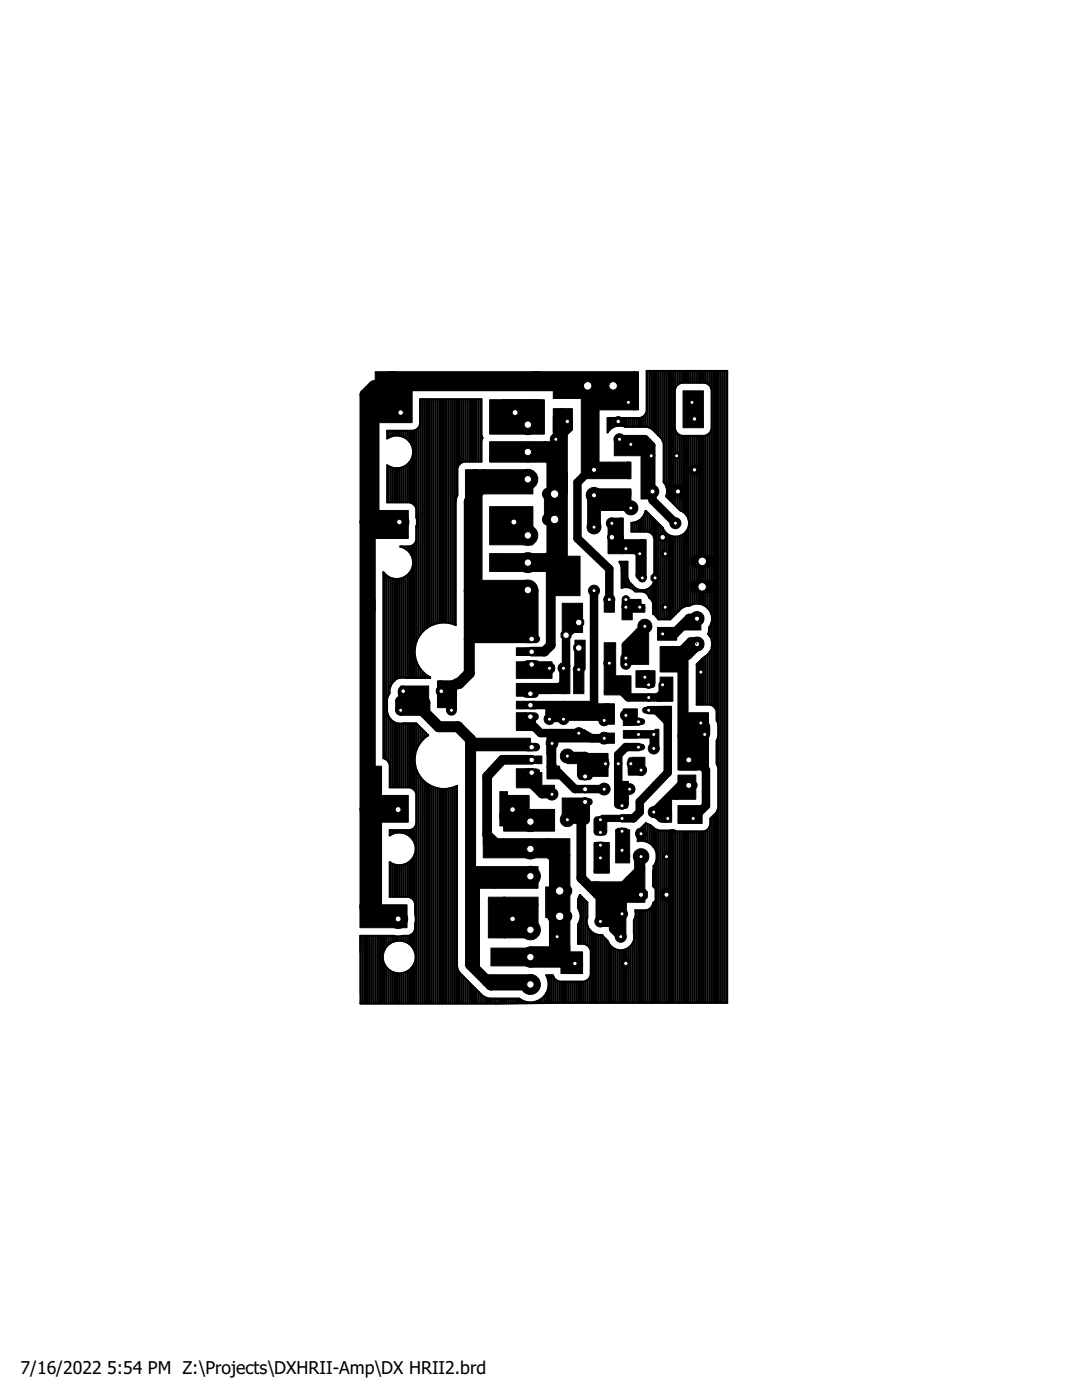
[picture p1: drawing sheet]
<svg xmlns="http://www.w3.org/2000/svg" width="216mm" height="279mm" viewBox="0 0 216 279" stroke-linecap="round" stroke-linejoin="round" font-family="sans-serif">
<defs><g id="words">
<g font-size="3.5">
<text x="4.1" y="274.3">7/16/2022</text>
<text x="21.4" y="274.3">5:54 PM Z:\Projects\DXHRII-Amp\DX HRII2.brd</text>
</g>
</g></defs>
<g fill="#000" stroke="#000" stroke-width=".2">
<path d="M126.6 170a1.56 1.56 0 0 1 2.7 .2 1.56 1.56 0 0 1-1.4 2.3v-1a.54 .54 0 0 1-.5-.8 .54 .54 0 0 1 .9-.1 .54 .54 0 0 1-.2 .8l-.2 .1v1a1.56 1.56 0 0 1-1.3-2.5z" fill-rule="evenodd"/>
<circle cx="118.5" cy="98.8" r="1.56"/>
<circle cx="118.5" cy="93.7" r="1.64"/>
<circle cx="118.5" cy="105.2" r="1.41"/>
<circle cx="125.9" cy="101.4" r="1.4"/>
<circle cx="109.6" cy="133.4" r="1.1"/>
<circle cx="112.4" cy="133.4" r="1.1"/>
<circle cx="128.7" cy="135.1" r="1.2"/>
<circle cx="128.7" cy="125" r="1.4"/>
<circle cx="139.1" cy="128.5" r="1.41"/>
<circle cx="139.1" cy="123.5" r="1.41"/>
<circle cx="109.6" cy="143.5" r="1.1"/>
<circle cx="110.1" cy="148.3" r="1.19"/>
<circle cx="110.2" cy="158.5" r="1.2"/>
<circle cx="112.4" cy="143.5" r="1.1"/>
<circle cx="113.2" cy="150.9" r="1.4"/>
<circle cx="120.6" cy="143.8" r="1.09"/>
<circle cx="120.6" cy="147.3" r="1.19"/>
<circle cx="120.6" cy="157.5" r="1.2"/>
<circle cx="124.9" cy="142.8" r="1.09"/>
<circle cx="125.6" cy="157.5" r="1.09"/>
<circle cx="113.2" cy="163.6" r="1.41"/>
</g>
<g fill="#000" stroke="#000" stroke-width=".2">
<path d="M74.9 74.2h4.3v2.8h-4.3zM77.6 74.2h30.3v3.3h-30.3zM106.3 74.2h20.4v.8h-20.4zM106.3 74.4h10.7v1.8h-10.7zM110.4 76.2h6.1v3.3h-6.1zM115.5 74.4h6.1v4.4h-6.1zM75.4 77h6.8v7.3h-6.8zM92.9 93.7h2.3v5.9h-2.3zM94.4 93.7h2.3v4.1h-2.3zM96.4 93.7h9.4v1.6h-9.4zM96.4 95.5h9.9v3.1h-9.9zM96.7 96h8.6v1.6h-8.6z"/>
<path d="M97.7 88.2h11.2v3.8h-11.2zM97.7 91h12.7v1.2h-12.7zM97.7 79.8h8.1v6.8h-8.1zM100.2 79.8h7.4v3.3h-7.4zM100.2 81.6h6.1v4.8h-6.1zM105.8 79.8h2.8v6.8h-2.8zM107.4 88.4h3.3v2h-3.3zM108.6 88.2h3.1v1.2h-3.1zM109.1 90.2h1.8v8.4h-1.8zM110.4 81.6h1.8v4.8h-1.8zM110.4 83.1h1v4.8h-1zM111.7 86.1h1.5v12.5h-1.5z"/>
<path d="M111.7 81.6h2.5v4.3h-2.5zM116 77.5h1.8v17.5h-1.8zM117 94.5h8.6v1h-8.6zM118.8 74.7h7.9v7.1h-7.9zM118.8 97.6h7.1v1.2h-7.1zM119.3 92.2h6.3v2.8h-6.3zM122.6 87.7h7.1v3.3h-7.1zM125.1 92.2h.8v3.3h-.8zM126.4 74.2h1v7.6h-1zM127.9 90.7h1.8v8.9h-1.8zM128.2 87.7h1.5v10.4h-1.5zM136.3 78h4.1v7.4h-4.1z"/>
<path d="M72.8 78h2.8v26.2h-2.8zM74.6 101.9h6.9v5.6h-6.9zM93.9 98.6h2v19.5h-2zM93.9 117.9h10.9v1.7h-10.9zM94.7 115.8h10.6v1h-10.6zM95.2 97.8h1v19.6h-1zM97.7 110.5h1.5v3.5h-1.5zM97.7 101.1h8.6v7.6h-8.6zM99 110.5h10.4v3.5h-10.4zM108.6 98.1h2.8v6.1h-2.8zM109.1 101.9h2.1v8.9h-2.1zM109.6 110.5h1.8v2.8h-1.8z"/>
<path d="M110.7 94.3h2.5v19.3h-2.5zM110.7 111h5v7.9h-5zM117.3 98.6h.7v6.3h-.7zM118.8 99.6h6.6v2.3h-6.6zM118.8 101.4h1v3.5h-1zM121.3 107h3.1v3.5h-3.1zM122.6 103.4h1.5v4.6h-1.5zM123.6 103.4h.8v4.1h-.8zM123.8 107.7h4.6v2.3h-4.6zM124.1 109.5h2.3v1h-2.3zM124.4 98.1h1.5v2.3h-1.5zM125.9 109.7h1.2v.8h-1.2z"/>
<path d="M127.7 107.7h1.2v7.6h-1.2zM72.8 102.6h2.1v19.3h-2.1zM87.3 135.9h1v2.5h-1zM87.5 135.9h3.1v1.3h-3.1zM90.3 136.7h.8v2.2h-.8zM93.9 118.1h12.9v9.4h-12.9zM103 136.4h1.8v2.5h-1.8zM103 132.1h1.8v3.3h-1.8zM103 129.3h2.8v1.5h-2.8zM103.8 136.4h6.4v2h-6.4zM104.6 132.1h5.6v3.3h-5.6zM106.6 117.6h.8v9.7h-.8z"/>
<path d="M109.9 136.4h1.8v1h-1.8zM111.4 137.2h1.5v1.2h-1.5zM112.2 120.4h4v5.8h-4zM112.4 132.8h1.3v5.6h-1.3zM114.5 133.9h2v4.5h-2zM114.7 127.8h2.1v5.8h-2.1zM120.6 132.6h2.3v5.6h-2.3zM120.6 128.3h2.3v4.3h-2.3zM120.6 119.4h2v2.8h-2zM120.6 137.9h3.5v.8h-3.5zM122.3 136.4h1.1v1.8h-1.1zM122.3 134.9h2.1v1.8h-2.1z"/>
<path d="M123.9 134.9h2v3.5h-2zM124.1 120.6h2.1v3.1h-2.1zM125.1 119.6h2.8v1.8h-2.8zM125.6 128h1.3v4.6h-1.3zM125.9 121.2h2.8v1h-2.8zM126.1 127.3h.8v1.2h-.8zM126.9 133.9h1.8v3.3h-1.8zM126.9 125.7h2.5v6.9h-2.5zM127.9 120.6h.8v.8h-.8zM128.4 133.9h1.3v.5h-1.3zM128.9 133.9h1.8v2.5h-1.8zM131.2 126.2h3.8v1.6h-3.8z"/>
<path d="M131.2 125.2h1.3v1h-1.3zM131.2 138.9h.8v1.1h-.8zM131.5 125.2h3v1.3h-3zM131.7 135.1h2.6v4.9h-2.6zM131.7 129h4.1v5.1h-4.1zM136.3 123.7h3.5v2h-3.5zM72.8 119.6h2.1v34.8h-2.1zM79.9 136.9h5.6v5.8h-5.6zM87.3 137.7h2.5v3.5h-2.5zM93.9 147.3h11.9v1.5h-11.9zM100.8 158.7h4.8v1.1h-4.8zM103 153.4h3.3v3.8h-3.3z"/>
<path d="M103 140h1.8v1.5h-1.8zM103 142.2h2.1v3.6h-2.1zM104.6 143.8h1.5v2h-1.5zM105.8 145h.5v.8h-.5zM106.6 153.7h1v3.3h-1zM107.1 156.7h3.6v1h-3.6zM107.1 154.2h1v3.3h-1zM107.1 150.9h1v1.5h-1zM109.1 146.3h1.1v4.3h-1.1zM109.1 149.1h.8v4.1h-.8zM109.1 152.9h2.6v2.5h-2.6zM109.9 147.1h7.1v.2h-7.1z"/>
<path d="M110.2 141h2v3h-2zM110.7 147.3h8.3v.5h-8.3zM111.2 147.3h9.9v.8h-9.9zM113.2 150.9h2.8v1.5h-2.8zM113.2 141.5h7.4v2.3h-7.4zM115.2 151.4h1.3v3.5h-1.3zM117 150.4h2.3v.7h-2.3zM117.5 150.4h3.8v4.5h-3.8zM119 140.5h2.6v1.5h-2.6zM120.3 146.3h2.3v2h-2.3zM120.6 140.5h2v4h-2zM123.9 156h1.5v1.7h-1.5z"/>
<path d="M124.4 141.5h2.8v2h-2.8zM124.4 145.8h2.8v1.5h-2.8zM124.4 143.3h1.2v1.5h-1.2zM125.4 152.9h2.5v1.3h-2.5zM125.4 153.4h2v1.3h-2zM125.4 144.3h.5v.5h-.5zM126.1 151.1h2.6v2.6h-2.6zM130.7 145.5h.8v4.1h-.8zM131.2 141h1.5v1.2h-1.5zM132.2 141h1.8v2.8h-1.8zM132.7 141h1.1v2.8h-1.1zM133.8 158.5h1.5v1h-1.5z"/>
<path d="M134.8 157h4v2.5h-4zM135.3 154.7h3.5v2.3h-3.5zM135.3 146.6h3.8v7.1h-3.8zM135.3 129.8h1.5v17.3h-1.5zM135.5 151.4h3.3v2.3h-3.3zM136.8 142.2h4.6v4.4h-4.6zM137.3 143.5h2.5v2.8h-2.5zM138.6 146.8h1.5v5.1h-1.5zM138.6 152.7h1.5v1h-1.5zM139.6 146h1.8v7.4h-1.8zM75.1 158.7h6.4v5.4h-6.4zM93.9 173h4.8v4.3h-4.8z"/>
<path d="M96.4 167.4h13.2v3.8h-13.2zM96.4 165.9h1.1v2.8h-1.1zM97.2 168.7h10.4v2h-10.4zM98.5 173h8.9v4.3h-8.9zM99.7 158h1.6v5.3h-1.6zM99.7 162.3h1.3v2.5h-1.3zM100.5 159.8h5.1v6.1h-5.1zM102.3 168.7h7.3v2.2h-7.3zM105.1 161.5h2.8v1.6h-2.8zM106.1 161.5h4.6v4.4h-4.6zM109.1 167.4h4.6v3.5h-4.6zM109.6 170.4h1.1v6.6h-1.1z"/>
<path d="M112.2 159.3h4.3v4.5h-4.3zM117.3 176h2.2v1h-2.2zM118.3 176h6.1v1.5h-6.1zM118.5 168.1h3.1v5.9h-3.1zM118.5 173.7h3.1v.5h-3.1zM118.5 163.6h2.6v2.5h-2.6zM119.5 177h4.6v1h-4.6zM122.9 165.6h2.7v5.3h-2.7zM122.9 170.7h2.7v1.5h-2.7zM123.9 157h1.5v3.5h-1.5zM124.1 176.8h2.8v1.7h-2.8zM124.6 177.8h3.1v1.5h-3.1z"/>
<path d="M126.4 175h.7v1.5h-.7zM126.6 170.7h1.1v3h-1.1zM126.9 173.2h1.8v4.8h-1.8zM131.7 159.8h2.1v3.3h-2.1zM132.2 161.5h.5v2.6h-.5zM132.7 162.1h1.3v2h-1.3zM133 159.5h1v4.3h-1zM135.3 160.8h2.3v3.5h-2.3zM135.5 162.3h1.6v1.8h-1.6zM137.1 160.8h2.7v2h-2.7zM137.3 162.1h2.8v2.2h-2.8zM71.8 180.6h9.4v4.5h-9.4z"/>
<path d="M73.1 152.9h3v30h-3zM94.4 175.5h1.3v17.3h-1.3zM96.4 194.5h8.7v2.1h-8.7zM97.5 179h3.3v8.2h-3.3zM98 189.2h7.8v3.6h-7.8zM100.5 180.3h6.3v6.9h-6.3zM100.5 179h6.9v1.8h-6.9zM105.3 180.3h2.1v5.1h-2.1zM105.6 189h7.1v4h-7.1zM108.9 177h2.3v6.1h-2.3zM109.6 181.8h1.3v8.2h-1.3zM109.9 171.2h1.3v19h-1.3z"/>
<path d="M111.7 170.7h2v19.3h-2zM111.9 191.7h1.6v1.3h-1.6zM111.9 192.3h1.3v2h-1.3zM112.4 190h3.8v2.8h-3.8zM112.7 190.7h3.3v3.6h-3.3zM112.9 188.7h.8v2h-.8zM113.2 192.3h3v2h-3zM119.8 184.1h2.5v.8h-2.5zM119.8 182.6h2.3v2.3h-2.3zM120.6 178.8h1.7v5.1h-1.7zM122.9 179.3h.7v4.8h-.7zM123.1 181.1h1.5v4.8h-1.5z"/>
<path d="M124.1 182.4h.8v4.3h-.8zM124.4 178.8h3v1.3h-3zM127.1 177.5h1.6v2.6h-1.6z"/>
<circle cx="109.6" cy="143.5" r=".71"/>
</g>
<g fill="none" stroke="#000" stroke-width="1.7">
<path d="M118.5 93.7h-.7l-2.6 2.6v11.2l6.4 6v6.1M123.6 87.7h5.1l1.2 1.2v8.9l.3 .3v1.7l4.6 4.6M126.1 87.7v.7l-.2 .3M138.1 80.3v2.8l.5 .5M118.5 117.9v22.8M122.1 107.2h.5l2.3 2.3h1.7l1.1 1v4.3l.5 .5M122.1 107.2h.1M122.1 104.4v2.8M124.9 119.6v1.6h2.8M125.9 101.4l-2.5-2.6h-4.9v6.4M93.6 127.5h12.5M106.1 132.6l.7 .7h2.8"/>
<path d="M115.5 124.2l-2.6 2.5v6.1l-.5 .5v3.1l-1.2 1.3h-4.6l-.8 .7M115.5 129.3v4.3M121.6 132.3v3.1l3.8 3.8h5.8l1-.8v-1.7M128.7 135.1l.7 .8v.8M128.7 125l-3.8 3.8v2.5M138.6 128h-.8l-1.8 1.8v.5l.5 .5v20.3M138.8 129.3l-1.5 1.5h-.5M93.9 149.1h12.2M105.8 140.7h12.7M105.8 143l.3 .3v1.2l1.8 1.8h8.3l1.8 1h2.6M106.1 154.2v2.3l2 2h2.1M109.6 140.7v2.8"/>
<path d="M110.2 146.3v6.6l4.5 4.6h5.9M112.4 140.7v2.8M113.2 150.9h3.6v4M116.8 152.4h4M118.5 140.7l2.1 2v1.1M123.4 157.5h2.2M124.9 142.7l1.2 1.3h1.3M125.9 152.4h.7l1.3 1.3M127.4 149.1h-2.5l-1.5 1.5v9.9l.7 .3M127.4 146.6h3.1v2.8M129.4 141.7h1.6l2.2 2.3v10.2l-5.5 5.8v2.1l-1.3 1.2h-2.3M136.5 146.6h4.1"/>
<path d="M137.4 156.7h-1.6l-5.3 5.4 1.5 1.2h1.2M137.4 151.6h1.4l2.1 2.1v7.1l-2.6 2.5M105.8 174.9l-.3 .3M113.2 163.6h2.8M123.4 178.5l-.3 .3h-.8v6.6l1.6 1.5M124.1 178.3l-.2 .2h-4.1M125.5 175.6l2.4 2.4v.5M127.9 170.9v2.3l-3.8 3.8v1.5"/>
</g>
<g fill="none" stroke="#000" stroke-width="2.2">
<path d="M79.9 77v5.3M118.5 79.5l-1.2-2.5v2.3l-2.3-2.3h-40.4l-1.8 1.8v102.3l2.3 2.3h4.3M118.5 79.5l3.8-2.5 3.1 3.3M118.5 79.5v13.5l-.7 .7M102.8 82.3l2.5 2.4M105.2 95.8l-.3-.3h-6.9l-4.4 4.6v34.3l-2 2h-.2l-3.3 1.5 2 .3v3.5M105.3 90.2h3.1l2.5 2.5M110.9 92.7l-.2 5.9v5.1l.2 6.3-2.3 2.3h-3.3M113.2 84.1v1.3l-2.3 2.3v5M72.8 104.2h6.9M93.6 117.9h11.6M102.5 104.2l2.8 2.6"/>
<path d="M80.5 137.9l.2 2.8-.8 1v-1.7h4.6l.3 .2v2l2.7 2.8h3.9l2.5 2.6v44.9l4.1 4.1h7.7l.1-.2M124.9 131.3v1.3M136.5 151.1l.6 .5h.3M139.8 144.3l.8 .7v1.6M72.8 161.5h6.6M93.9 175h11.3l.3 .2M102.3 161.5h1.1l2.4 2.5M105.8 169.4h3.1l2.3 2.3 .5 6.1v5.1l-.5 4v2.6l-1.6 1.5h-3.8M102.3 183.4h1.4l2.1 2.1M111.2 189.2l3.3 3.3 .2-.2"/>
</g>
<path d="M108.6 112.3l1.3 1.2v15.3l-1.3 1.2h-2.5M139.1 123.4h-1.5l-3.1 3.1h-2.3M106.1 151.6h-5.9l-3 3.3v11.7l3 2.8h5.6M137.4 151.6h.9M116.8 160v3.6h-.8v11.6l3.3 3.3h.5v5.4M124.1 178.5v3.9" fill="none" stroke="#000" stroke-width="1.9"/>
<path d="M119.8 163.6v2.5M119.8 168.7v2.5M124.1 165.9v3.8M124.1 163.3h-3.8l-.5 .5" fill="none" stroke="#000" stroke-width="1.4"/>
<g fill="none" stroke="#000" stroke-width=".42">
<path d="M83.9 79.7v46.9M84.3 79.7v46.4M84.6 79.7v46.1M85 79.7v45.7M85.4 79.7v45.5M85.8 79.7v45.2M86.1 79.7v45.1M86.5 79.7v44.9M86.9 79.7v44.8M87.3 79.7v44.7M87.7 79.7v44.6M88 79.7v44.5"/>
<path d="M88.4 79.7v44.5M88.8 79.7v44.5M89.1 79.7v44.5M89.5 79.7v44.6M89.9 79.7v44.7M90.3 79.7v44.8M90.6 79.7v44.9M91 79.7v19.7M91.4 79.7v13.4M91.8 79.7v12.9M92.1 79.7v12.6M92.5 79.7v12.4"/>
<path d="M92.9 79.7v12.4M93.3 79.7v12.4M93.6 79.7v12.4M94 79.7v12.4M94.4 79.7v12.4M94.8 79.7v12.4M95.1 79.7v12.4M95.5 79.7v12.4M95.9 79.7v12.4M129.2 74v11.2M129.6 74v11.3M129.9 74v11.5"/>
<path d="M130.3 74v11.8M130.7 74v12.2M131.1 74v12.6M131.4 74v12.9M131.8 74v13.3M132.2 74v13.9M132.6 74v22.4M132.9 74v23.1M133.3 74v25.5M133.7 74v25.8M134.1 74v26.2M134.5 74v26.6"/>
<path d="M134.8 74v3.3M134.9 77.1l.5-.5 .6-.2h4.7l.6 .2 .4 .5 .3 .6v8l-.3 .6-.4 .4-.6 .3h-4.7l-.6-.3-.5-.4-.2-.6v-8zM135.2 74v2.8M135.6 74v2.5M135.9 74v2.4M136.3 74v2.4M136.7 74v2.4M137.1 74v2.4M137.4 74v2.4M137.8 74v2.4M138.2 74v2.4M138.6 74v2.4"/>
<path d="M138.9 74v2.4M139.3 74v2.4M139.7 74v2.4M140.1 74v2.4M140.4 74v2.4M140.8 74v2.4M141.2 74v2.6M141.6 74v2.9M141.9 74v3.6M142.3 74v66.9M142.7 74v67.2M143.1 74v69.8"/>
<path d="M143.4 74v126.1M143.8 74v126.1M144.2 74v126.1M144.5 74v126.1M144.9 74v126.1M77.5 86v1.3M77.5 93v7.2M77.9 86v1.1M77.9 93.2v7M78.3 86v1M78.3 93.3v6.9M78.7 86v.9"/>
<path d="M78.7 93.5v6.7M79 86v.9M79 93.5v6.7M79.4 86v.9M79.4 93.5v6.7M79.8 86v1M79.8 93.4v6.8M80.2 86v1.1M80.2 93.3v6.9M80.5 86v1.2M80.5 93.2v7M80.9 86v1.4"/>
<path d="M80.9 93v7.2M81.3 86v1.7M81.3 92.7v7.5M81.6 86v2.1M81.6 92.3v7.9M82 86v2.6M82 91.8v8.5M82.4 86v3.6M82.4 90.7v9.8M82.8 85.9v15M83.1 85.7l-.6 .3h-5.2v1.5a3.3 3.3 0 0 1 5.2 2.7 3.3 3.3 0 0 1-5.2 2.7v7.3h4.5l.6 .3 .4 .4 .3 .6 .1 3.1-.1 .5v2.7l-.3 .6-.4 .4-.6 .3h-1.9a3.3 3.3 0 0 1 2 5 3.3 3.3 0 0 1-5.4 .1v37.1l.5 .2 .5 .5 .3 .6v4.5h4l.6 .3 .4 .4 .3 .6v6l-.3 .6-.4 .5-.6 .2h-4v1a3.3 3.3 0 0 1 3.1-.4M83.1 85.7l.5-.4 .2-.6v-5h12.3v7.3l.2 .4-.2 .4v4.3h-3.5l-.6 .3-.5 .4-.2 .6v5.4l-.3 .6"/>
<path d="M83.1 85.7v17.7M83.5 85.3v41.8M91 99.4l-.1 25.3-1.7-.5M96.2 87.4h.1M121.3 83.4v2.7M121.7 83.4v2.3M122.1 83.4v2M122.5 83.4v1.8M122.8 83.4v1.6M123.2 83.4v1.5M123.6 83.4v1.5M124 84.9l.8 .3h4.4l.9 .4 1.9 1.9 .4 .9v7.8a2.76 2.76 0 0 1 .5 2.9"/>
<path d="M124 84.9a2.69 2.69 0 0 0-2.8 1.4v-2.9h6.5l.6-.2 .5-.5 .2-.6v-8.1h16.1v126.1l-73.2 .2v-13.5h6.6l.5 .1 2.5-.1 .6-.3 .5-.4 .2-.6 .2-2.6-.2-.5v-2.1l-.2-.6-.5-.5-.6-.2h-3.7v-6.9a3.3 3.3 0 0 0 3.1 .4M124 83.4v1.5M124.3 83.4v1.6M124.7 83.4v1.8M125.1 83.4v1.8M125.5 83.4v1.8M125.8 83.4v1.8M126.2 83.4v1.8M126.6 83.4v1.8M127 83.4v1.8M127.3 83.4v1.8M127.7 83.4v1.8"/>
<path d="M128.1 83.3v1.9M128.5 83.1v2.1M128.8 82.6v2.6M131.3 86.8h.1M132.9 99.1l2.8 2.7a2.73 2.73 0 0 1 1 4.5 2.73 2.73 0 0 1-4.5-1M132.9 99v.1M134.8 86v15M135.2 86.6v14.7M135.6 86.8v14.9M135.9 87v14.9M136.3 87v15.2M136.7 87v15.5"/>
<path d="M137.1 87v15.9M137.4 87v16.8M137.8 87v33.7M138.2 87v33.6M138.6 87v33.5M138.9 87v33.4M139.3 87v33.5M139.7 87v33.5M140.1 87v33.6M140.4 87v33.8M140.8 86.9v34.1M141.2 86.8v34.5"/>
<path d="M141.6 86.5v35.3M141.9 85.8v36.7M76.8 114.5v36.9M77.2 114.9v36.7M77.5 115.1v23.6M77.9 115.3v21.6M78.3 115.4v20.9M78.7 115.5v20.4M79 115.5v20M79.4 115.5v19.9M79.8 115.5v19.8M80.2 109.1v.1"/>
<path d="M80.2 115.4v19.8M80.5 109.1v.2M80.5 115.3v19.9M80.9 109.1v.4M80.9 115v20.3M81.3 109.1v.7M81.3 114.8v20.5M81.6 109.1v1.1M81.6 114.4v20.9M82 109v1.7M82 113.9v21.4M82.4 108.8v2.9"/>
<path d="M82.4 112.8v22.5M82.8 108.4v21M83.1 104.9v23.1M123.6 112.1l.4 .9v4.3l.4-.1h1l.4 .1M123.6 112.1h.1M124 112.1v.8M124 113v.1M124.3 112.1v5.1M124.7 112.1v5.1M125.1 112.1v5.1M125.5 115.9v1.3M125.8 117.3h.1"/>
<path d="M125.8 117.3v.1M125.8 117.4l.9 .6h1.5a1.94 1.94 0 0 1 1.4 1.3M125.8 116.5v.9M126.2 104.3v1.8M126.2 116.8v.7M126.6 104.3v1.8M126.6 117.2v.7M127 104.2v1.9M127 117.5v.5M127.3 104v2.1M127.3 117.6v.4M127.7 103.8v2.3"/>
<path d="M127.7 117.8v.2M128.1 103.4v2.7M128.1 117.8v.2M128.5 103v3.1M128.5 117.8v.3M128.8 102v4.1M128.8 117.7v.6M129.2 102.3v3.8M129.2 117.6v1M129.6 102.7v3.5M129.6 117.4v1.9M129.6 119.3l.4 .4 .3 .6"/>
<path d="M129.9 103.1v3.3M129.9 117v2.6M130.3 103.4v3.4M130.3 116.6v5.9l1.1 1.1h2.4l2.2-2.2 .6-.4 1-.1a2.98 2.98 0 0 1 3.8 .5 2.98 2.98 0 0 1 .1 3.8v.9l-.2 .4 .7 .8v2.4l-1 1.2-.8 .5-1.2 1.2v8h2.7l.6 .3M130.7 103.8v18.9M131.1 104.2v19M131.4 104.5v19.1M131.8 104.9v18.7M132.2 105.3l-3.4-3.3a2.95 2.95 0 0 1-2.8 2.4v1.7h3.3l.6 .2 .4 .5 .3 .6v7.3a2.48 2.48 0 0 1-1 2.7 2.48 2.48 0 0 1-2.8 0l-1.2-1.2-.4-.9v-3.2h-1.6M132.2 105.3v18.3M132.6 106v17.6M132.9 106.4v17.2"/>
<path d="M133.3 106.7v16.9M133.7 106.9v16.7M134.1 107v16.3M134.5 107.1v15.8M134.8 107.1v15.4M135.2 107.1v15.1M135.6 107v14.8M135.9 106.8v14.6M136.3 106.6v14.6M136.7 106.3v14.7M137.1 105.9v15M137.4 104.9v16"/>
<path d="M79 135.5l-.2 .3a2.6 2.6 0 0 0-1.1 2.5 4.7 4.7 0 0 0-.5 3.5l.2 1 .5 .7M79.8 135.3l-.8 .2M82.8 130.7v4.6M83.1 132.1v3.2M83.5 133v2.3M83.9 133.5v1.8M84.3 134v1.3M84.6 134.3v1M85 134.7v.6M85.4 134.9v.4M85.8 135.2v.1M88 124.2a5.9 5.9 0 0 0-5.2 4.7 5.9 5.9 0 0 0 3 6.3l-6 .1"/>
<path d="M88 124.2h1.2M139.3 132.3v8.3M139.7 131.9v8.7M140.1 131.6v9M140.4 131.3v9.3M140.8 131v9.6M141.2 130.7v9.9M141.6 125.2v1.6M141.6 130.2v10.4M141.9 124.4v2.9M141.9 129.8v10.9M77.5 143v9"/>
<path d="M77.9 143.5l.4 .4M77.9 143.5v13.6M78.3 143.9l1.1 .5M78.3 143.9v13.2M78.7 144.1v13M79 144.3v12.8M79.4 144.4v12.7M79.4 144.4h.4M79.8 144.4h3.3l2.3 2.3a5.8 5.8 0 0 0-2.5 6.3 5.8 5.8 0 0 0 5.1 4.5M79.8 144.4v12.7M80.2 144.4v12.7M80.5 144.4v12.7"/>
<path d="M80.9 144.4v12.7M81.3 144.4v12.7M81.6 144.4v12.7M82 144.4v12.8M82.4 144.4v13M82.8 144.4v6.6M82.8 152.3v5.5M83.1 144.5v5M83.1 153.7v46.6M83.5 144.8v3.9M83.5 154.5v45.8M83.9 145.2v3"/>
<path d="M83.9 155.1v45.2M84.3 145.6v2.1M84.3 155.6v44.7M84.6 146v1.3M84.6 155.9v44.4M85 146.3v.7M85 156.3v44M85.4 146.7v.1M85.4 156.5v43.8M85.8 156.8v43.5M86.1 156.9v43.4M86.5 157.1v43.2"/>
<path d="M86.9 157.2v43.1M87.3 157.3v43M87.7 157.4v42.9M88 157.5h1.2M88 157.5v42.8M88.4 157.5v42.8M88.8 157.5v42.8M89.1 157.5v42.8M89.2 157.5l1.1-.3 .9-.4v36.1l.5 1.3M89.5 157.4v42.9M89.9 157.3v43M90.3 157.2v43.1"/>
<path d="M90.6 157.1v43.2M91 156.9v43.4M142.3 140.9l.4 .4 .3 .6v1.8a5.1 5.1 0 0 1 .2 3.9l-.2 .2v4.6l.3 .8v8.1l-.3 .9-1.3 1.2v1.3l-.2 .5-.5 .5-.6 .2M143.1 147.8v4.7M77.9 165.7v.9M77.9 172.2v6.8M78.3 165.7v.7M78.3 172.4v6.6M78.7 165.7v.6M78.7 172.5v6.5M79 165.7v.5M79 172.6v6.4"/>
<path d="M79.4 165.7v.4M79.4 172.7v6.3M79.8 165.7v.4M79.8 172.7v6.3M80.2 165.7v.5M80.2 172.7v6.3M80.5 165.7v.5M80.5 172.6v6.4M80.9 165.7v.6M80.9 172.5v6.5M80.9 166.3a3.3 3.3 0 0 1 2.1 3.1 3.3 3.3 0 0 1-2.1 3.1M81.3 165.7v.9"/>
<path d="M81.3 172.3v6.7M81.6 165.7v1.1M81.6 172v7M82 165.6v1.5M82 171.7v7.5M82.4 165.4v2.2M82.4 171.2v8.3M82.8 165.1v3.3M82.8 170.5v9.6M115.4 179.4v1.9M115.7 178.6l-.4 .9v1.7a2.85 2.85 0 0 1 0 3.3v3.8h1.3l.6 .3 .4 .5 .3 .6v4.9l-.3 .6-.4 .5-.6 .2h-5M115.7 178.6l1.5 1.5v2.9a2.71 2.71 0 0 0 1.5 3.4"/>
<path d="M115.7 178.6v3.5M116.1 179v9.3M116.5 179.4v8.9M116.8 179.8v8.7M127.3 165.6v2.3M127.7 165.4v2.4M128.1 165.1v2.7M128.5 164.7v3.2M128.8 164.4v3.5M129.2 164.5v3.6M129.6 164.6v3.7M129.9 164.8v3.7"/>
<path d="M130 168.5l.7 .8 .3 1.1M130.3 176.8l.5 .6v2.3l-.5 .5v19.9M130.3 165.1v3.8M130.3 173.8v3.1M130.3 165.1l-.5-.4-.9-.4-1.1 1.1-.5 .2v2.3l.6-.2 1.1 .2 1 .6M130.3 165.1a2.55 2.55 0 0 0 1.8 .7h1.6a1.23 1.23 0 0 1 1.3 .1h5.4M130.7 165.5v3.9M130.7 172.4v4.8M130.7 179.9v20.2M131 171.5l-.3 1-.3 .4-.1 1M131.1 165.6v34.5M131.4 165.8v34.3"/>
<path d="M131.8 165.8v34.3M132.2 165.8v34.3M132.6 165.8v34.3M132.9 165.8v34.3M133.3 165.8v34.3M133.7 165.8v34.3M134.1 165.7v34.4M134.5 165.7v34.4M134.8 165.9v34.2M135.2 165.9v34.2M135.6 165.9v34.2M135.9 165.9v34.2"/>
<path d="M136.3 165.9v34.2M136.7 165.9v34.2M137.1 165.9v34.2M137.4 165.9v34.2M137.8 165.9v34.2M138.2 165.9v34.2M138.6 165.9v34.2M138.9 165.9v34.2M139.3 165.9v34.2M139.7 165.9v34.2M140.1 165.9v34.2M140.4 165.9v34.2"/>
<path d="M140.8 165.8v34.3M141.2 165.5v34.6M141.6 165.1v35M141.9 163.2v36.9M142.3 162.8v37.3M142.7 162.4v37.7M143.1 161.9v38.2M71.9 186.8v3.2M72.3 186.8v13.5M72.7 186.8v13.5M73 186.8v13.5M73.4 186.8v13.5"/>
<path d="M73.8 186.8v13.5M74.2 186.8v13.5M74.5 186.8v13.5M74.9 186.8v13.5M75.3 186.8v13.5M75.6 186.8v13.5M76 186.8v13.5M76.4 186.8v3.7M76.4 191.5v8.8M76.8 186.8v2.6M76.8 192.6v7.7M77.2 186.8v2.1"/>
<path d="M77.2 193.1v7.2M77.5 186.8v1.7M77.5 193.5v6.8M77.9 186.8v1.4M77.9 193.8v6.5M78.3 186.8v1.2M78.3 194v6.3M78.7 186.8v1.1M78.7 194.1v6.2M79 186.9v.9M79 194.2v6.1M79.4 186.9v.8"/>
<path d="M79.4 194.3v6M79.8 186.9v.8M79.8 194.3v6M80.2 186.8v.9M80.2 194.2v6.1M80.5 186.8v1M80.5 194.1v6.2M80.9 186.8v1.1M80.9 194.1v6.2M80.9 187.9a3.3 3.3 0 0 0-4.5 3.1 3.3 3.3 0 0 0 4.5 3M80.9 187.9l.8 .5M81.3 186.8v1.4"/>
<path d="M81.3 193.8v6.5M81.6 186.7v1.7M81.6 193.6v6.7M81.7 188.4a3.3 3.3 0 0 1-.8 5.6M82 186.6v2.1M82 193.3v7M82.4 186.3v2.9M82.4 192.8v7.5M82.8 185.6v4.3M82.8 192v8.3M91.4 193.6v6.7M91.7 194.2l4.6 4.6 .6 .3 .7 .2h6a3.6 3.6 0 0 0 4.6-.1 3.6 3.6 0 0 0 .8-4.6h1.3l.3 .6 .4 .5 .6 .2"/>
<path d="M91.8 194.2v6.1M92.1 194.6v5.7M92.5 195v5.3M92.9 195.3v5M93.3 195.7v4.6M93.6 196.1v4.2M94 196.5v3.8M94.4 196.8v3.5M94.8 197.2v3.1M95.1 197.6v2.7M95.5 198v2.3M95.9 198.3v2"/>
<path d="M96.2 198.7v1.6M96.6 198.9v1.4M97 199.1v1.2M97.4 199.2v1.1M97.7 199.3v1M98.1 199.3v1M98.5 199.3v1M98.9 199.3v1M99.3 199.3v1M99.6 199.3v1M100 199.3v1M100.4 199.3v1"/>
<path d="M100.8 199.3v1M101.1 199.3v1M101.5 199.3v1M101.9 199.3v1M102.2 199.3v.9M102.6 199.3v.9M103 199.3v.9M103.4 199.3v.9M103.7 199.4v.8M104.1 199.6v.6M104.5 199.8v.4M104.9 199.9v.3"/>
<path d="M106.7 199.9v.3M107.1 199.9v.3M107.5 199.7v.5M107.9 199.5v.7M108.2 199.2v1M108.6 198.8v1.4M109 198.2v2M109.3 194.6v1M109.3 197.3v2.9M109.7 194.6v5.6M110.1 194.6v5.6M110.5 195.1v5"/>
<path d="M110.8 195.5v4.6M111.2 195.8v4.3M111.6 195.9v4.2M112 195.9v4.2M112.4 195.9v4.2M112.7 195.9v4.2M113.1 195.9v4.2M113.5 195.9v4.2M113.9 195.9v4.2M114.2 195.9v4.2M114.6 195.9v4.2M115 195.9v4.2"/>
<path d="M115.4 184.5v3.8M115.4 195.9v4.2M115.7 183.7v4.6M115.7 195.9v4.2M116.1 195.9v4.2M116.5 195.9v4.2M116.8 195.8v4.3M117.2 184.8v3.9M117.2 195.6v4.5M117.6 185.5v3.5M117.6 195.2v4.9M118 185.9v14.2"/>
<path d="M118.3 186.2v13.9M118.7 186.4v13.7M118.7 186.4l1.5 .2M119.1 186.5v13.6M119.5 186.6v13.5M119.8 186.6v13.5M120.2 186.6h.1M120.2 186.6l.7 .9M120.2 186.7v13.4M120.6 187.1v13M120.9 187.5l.4 .4a2.75 2.75 0 0 0 1.5 1.6M121 187.5v12.6"/>
<path d="M121.3 188v12.1M121.7 188.6v11.5M122.1 189v11.1M122.5 189.3v10.8M122.8 189.5v10.6M123.2 189.6v10.5M123.6 189.7v10.4M124 189.7v10.4M124.3 189.6v10.5M124.7 189.5v10.6M125.1 189.4v10.7M125.5 189.1v11"/>
<path d="M125.8 188.8v11.3M126.2 188.3v11.8M126.6 187.3a2.75 2.75 0 0 1-3.8 2.2M126.6 183.5v16.6M127 181.7v18.4M127.3 181.7v18.4M127.7 181.7v18.4M128.1 181.7v18.4M128.5 181.7v18.4M128.8 181.7v18.4M129.2 181.6v18.5M129.6 181.5v18.6"/>
<path d="M129.9 181.1v19M130.3 180.4l-.3 .6-.4 .4-.6 .3h-2.3a2.41 2.41 0 0 1-.2 2l.1 2.9M105.2 200v.2M105.6 200.1v.1M106 200.1v.1M106.4 200v.2"/>
</g>
<path d="M105.3 95.6l-.1 .2M105.3 117.7l-.1 .2" fill="none" stroke="#000" stroke-width="2.5"/>
<circle cx="109.6" cy="143.5" r=".4" fill="#fff" stroke="#000" stroke-width=".2"/>
<circle cx="109.6" cy="133.3" r=".71" fill="#000" stroke="#000" stroke-width=".2"/>
<circle cx="109.6" cy="133.4" r=".4" fill="#fff" stroke="#000" stroke-width=".2"/>
<circle cx="110.2" cy="148.3" r=".71" fill="#000" stroke="#000" stroke-width=".2"/>
<circle cx="110.2" cy="148.4" r=".4" fill="#fff" stroke="#000" stroke-width=".2"/>
<circle cx="110.2" cy="158.5" r=".71" fill="#000" stroke="#000" stroke-width=".2"/>
<circle cx="110.2" cy="158.5" r=".4" fill="#fff" stroke="#000" stroke-width=".2"/>
<circle cx="123.9" cy="186.9" r="1.1" fill="#000" stroke="#000" stroke-width=".2"/>
<circle cx="123.9" cy="186.9" r=".4" fill="#fff" stroke="#000" stroke-width=".2"/>
<circle cx="111.2" cy="186.9" r="1.1" fill="#000" stroke="#000" stroke-width=".2"/>
<circle cx="111.2" cy="186.9" r=".4" fill="#fff" stroke="#000" stroke-width=".2"/>
<circle cx="123.6" cy="87.7" r="1.1" fill="#000" stroke="#000" stroke-width=".2"/>
<circle cx="123.6" cy="87.7" r=".4" fill="#fff" stroke="#000" stroke-width=".2"/>
<circle cx="110.9" cy="87.7" r="1.1" fill="#000" stroke="#000" stroke-width=".2"/>
<circle cx="110.9" cy="87.7" r=".4" fill="#fff" stroke="#000" stroke-width=".2"/>
<circle cx="129.9" cy="91" r=".71" fill="#000" stroke="#000" stroke-width=".2"/>
<circle cx="129.9" cy="91" r=".4" fill="#fff" stroke="#000" stroke-width=".2"/>
<circle cx="135" cy="91" r=".71" fill="#000" stroke="#000" stroke-width=".2"/>
<circle cx="135" cy="91" r=".4" fill="#fff" stroke="#000" stroke-width=".2"/>
<circle cx="133" cy="170.9" r=".71" fill="#000" stroke="#000" stroke-width=".2"/>
<circle cx="133" cy="171" r=".4" fill="#fff" stroke="#000" stroke-width=".2"/>
<circle cx="127.9" cy="170.9" r=".71" fill="#000" stroke="#000" stroke-width=".2"/>
<circle cx="127.9" cy="171" r=".4" fill="#fff" stroke="#000" stroke-width=".2"/>
<circle cx="130.2" cy="98.1" r="1.27" fill="#000" stroke="#000" stroke-width=".2"/>
<circle cx="130.2" cy="98.1" r=".51" fill="#fff" stroke="#000" stroke-width=".2"/>
<circle cx="135.3" cy="98.1" r="1.38" fill="#000" stroke="#000" stroke-width=".2"/>
<circle cx="135.3" cy="98.1" r=".51" fill="#fff" stroke="#000" stroke-width=".2"/>
<circle cx="133" cy="178.6" r="1.27" fill="#000" stroke="#000" stroke-width=".2"/>
<circle cx="133" cy="178.6" r=".51" fill="#fff" stroke="#000" stroke-width=".2"/>
<circle cx="127.9" cy="178.5" r="1.38" fill="#000" stroke="#000" stroke-width=".2"/>
<circle cx="127.9" cy="178.6" r=".51" fill="#fff" stroke="#000" stroke-width=".2"/>
<circle cx="120.6" cy="147.3" r=".87" fill="#000" stroke="#000" stroke-width=".2"/>
<circle cx="120.6" cy="147.3" r=".4" fill="#fff" stroke="#000" stroke-width=".2"/>
<circle cx="120.6" cy="143.8" r=".8" fill="#000" stroke="#000" stroke-width=".2"/>
<circle cx="120.6" cy="143.8" r=".4" fill="#fff" stroke="#000" stroke-width=".2"/>
<circle cx="118.5" cy="105.2" r="1.1" fill="#000" stroke="#000" stroke-width=".2"/>
<circle cx="118.5" cy="105.2" r=".4" fill="#fff" stroke="#000" stroke-width=".2"/>
<circle cx="118.5" cy="117.9" r="1.1" fill="#000" stroke="#000" stroke-width=".2"/>
<circle cx="118.5" cy="117.9" r=".4" fill="#fff" stroke="#000" stroke-width=".2"/>
<circle cx="125.9" cy="101.4" r="1.1" fill="#000" stroke="#000" stroke-width=".2"/>
<circle cx="125.9" cy="101.4" r=".4" fill="#fff" stroke="#000" stroke-width=".2"/>
<circle cx="125.9" cy="88.7" r="1.1" fill="#000" stroke="#000" stroke-width=".2"/>
<circle cx="125.9" cy="88.7" r=".4" fill="#fff" stroke="#000" stroke-width=".2"/>
<circle cx="118.5" cy="98.8" r="1.27" fill="#000" stroke="#000" stroke-width=".2"/>
<circle cx="118.5" cy="98.8" r=".51" fill="#fff" stroke="#000" stroke-width=".2"/>
<circle cx="118.5" cy="93.7" r="1.38" fill="#000" stroke="#000" stroke-width=".2"/>
<circle cx="118.5" cy="93.8" r=".51" fill="#fff" stroke="#000" stroke-width=".2"/>
<circle cx="125.6" cy="157.5" r=".71" fill="#000" stroke="#000" stroke-width=".2"/>
<circle cx="125.6" cy="157.5" r=".4" fill="#fff" stroke="#000" stroke-width=".2"/>
<circle cx="120.6" cy="157.5" r=".71" fill="#000" stroke="#000" stroke-width=".2"/>
<circle cx="120.6" cy="157.5" r=".4" fill="#fff" stroke="#000" stroke-width=".2"/>
<path d="M119.1 163.6h1.4" fill="none" stroke="#000" stroke-width="1.3"/>
<circle cx="119.8" cy="163.6" r=".4" fill="#fff" stroke="#000" stroke-width=".2"/>
<path d="M119.1 168.7h1.4" fill="none" stroke="#000" stroke-width="1.3"/>
<circle cx="119.8" cy="168.7" r=".4" fill="#fff" stroke="#000" stroke-width=".2"/>
<path d="M119.1 166.1h1.4" fill="none" stroke="#000" stroke-width="1.3"/>
<circle cx="119.8" cy="166.1" r=".4" fill="#fff" stroke="#000" stroke-width=".2"/>
<path d="M128.8 141.7h1.3" fill="none" stroke="#000" stroke-width="1.3"/>
<circle cx="129.4" cy="141.8" r=".4" fill="#fff" stroke="#000" stroke-width=".2"/>
<path d="M128.8 136.7h1.3" fill="none" stroke="#000" stroke-width="1.3"/>
<circle cx="129.4" cy="136.7" r=".4" fill="#fff" stroke="#000" stroke-width=".2"/>
<path d="M128.8 139.2h1.3" fill="none" stroke="#000" stroke-width="1.3"/>
<circle cx="129.4" cy="139.2" r=".4" fill="#fff" stroke="#000" stroke-width=".2"/>
<path d="M123.4 160.8h1.4" fill="none" stroke="#000" stroke-width="1.3"/>
<circle cx="124.1" cy="160.8" r=".4" fill="#fff" stroke="#000" stroke-width=".2"/>
<path d="M123.4 165.9h1.4" fill="none" stroke="#000" stroke-width="1.3"/>
<circle cx="124.1" cy="165.9" r=".4" fill="#fff" stroke="#000" stroke-width=".2"/>
<path d="M123.4 163.3h1.4" fill="none" stroke="#000" stroke-width="1.3"/>
<circle cx="124.1" cy="163.3" r=".4" fill="#fff" stroke="#000" stroke-width=".2"/>
<circle cx="124.1" cy="182.4" r="1.1" fill="#000" stroke="#000" stroke-width=".2"/>
<circle cx="124.1" cy="182.4" r=".4" fill="#fff" stroke="#000" stroke-width=".2"/>
<circle cx="124.1" cy="169.7" r="1.1" fill="#000" stroke="#000" stroke-width=".2"/>
<circle cx="124.1" cy="169.7" r=".4" fill="#fff" stroke="#000" stroke-width=".2"/>
<path d="M126.7 149.1h1.4" fill="none" stroke="#000" stroke-width="1.3"/>
<circle cx="127.4" cy="149.1" r=".4" fill="#fff" stroke="#000" stroke-width=".2"/>
<path d="M126.7 144h1.4" fill="none" stroke="#000" stroke-width="1.3"/>
<circle cx="127.4" cy="144" r=".4" fill="#fff" stroke="#000" stroke-width=".2"/>
<path d="M126.7 146.6h1.4" fill="none" stroke="#000" stroke-width="1.3"/>
<circle cx="127.4" cy="146.6" r=".4" fill="#fff" stroke="#000" stroke-width=".2"/>
<circle cx="121.6" cy="119.7" r="1.1" fill="#000" stroke="#000" stroke-width=".2"/>
<circle cx="121.6" cy="119.7" r=".4" fill="#fff" stroke="#000" stroke-width=".2"/>
<circle cx="121.6" cy="132.4" r="1.1" fill="#000" stroke="#000" stroke-width=".2"/>
<circle cx="121.6" cy="132.4" r=".4" fill="#fff" stroke="#000" stroke-width=".2"/>
<circle cx="124.9" cy="142.7" r=".71" fill="#000" stroke="#000" stroke-width=".2"/>
<circle cx="124.9" cy="142.8" r=".4" fill="#fff" stroke="#000" stroke-width=".2"/>
<circle cx="124.9" cy="132.6" r=".71" fill="#000" stroke="#000" stroke-width=".2"/>
<circle cx="124.9" cy="132.6" r=".4" fill="#fff" stroke="#000" stroke-width=".2"/>
<circle cx="128.7" cy="125" r=".71" fill="#000" stroke="#000" stroke-width=".2"/>
<circle cx="128.7" cy="125" r=".4" fill="#fff" stroke="#000" stroke-width=".2"/>
<circle cx="128.7" cy="135.1" r=".71" fill="#000" stroke="#000" stroke-width=".2"/>
<circle cx="128.7" cy="135.1" r=".4" fill="#fff" stroke="#000" stroke-width=".2"/>
<circle cx="124.9" cy="131.3" r=".71" fill="#000" stroke="#000" stroke-width=".2"/>
<circle cx="124.9" cy="131.3" r=".4" fill="#fff" stroke="#000" stroke-width=".2"/>
<circle cx="124.9" cy="121.2" r=".71" fill="#000" stroke="#000" stroke-width=".2"/>
<circle cx="124.9" cy="121.2" r=".4" fill="#fff" stroke="#000" stroke-width=".2"/>
<circle cx="124.9" cy="119.6" r=".71" fill="#000" stroke="#000" stroke-width=".2"/>
<circle cx="124.9" cy="119.7" r=".4" fill="#fff" stroke="#000" stroke-width=".2"/>
<circle cx="124.9" cy="109.5" r=".71" fill="#000" stroke="#000" stroke-width=".2"/>
<circle cx="124.9" cy="109.5" r=".4" fill="#fff" stroke="#000" stroke-width=".2"/>
<circle cx="122.1" cy="104.4" r="1.1" fill="#000" stroke="#000" stroke-width=".2"/>
<circle cx="122.1" cy="104.4" r=".4" fill="#fff" stroke="#000" stroke-width=".2"/>
<circle cx="134.8" cy="104.4" r="1.1" fill="#000" stroke="#000" stroke-width=".2"/>
<circle cx="134.8" cy="104.4" r=".4" fill="#fff" stroke="#000" stroke-width=".2"/>
<circle cx="127.7" cy="110.5" r=".71" fill="#000" stroke="#000" stroke-width=".2"/>
<circle cx="127.7" cy="110.5" r=".4" fill="#fff" stroke="#000" stroke-width=".2"/>
<circle cx="132.7" cy="110.5" r=".71" fill="#000" stroke="#000" stroke-width=".2"/>
<circle cx="132.7" cy="110.5" r=".4" fill="#fff" stroke="#000" stroke-width=".2"/>
<circle cx="132.2" cy="107.2" r=".85" fill="#000" stroke="#000" stroke-width=".2"/>
<circle cx="132.2" cy="107.2" r=".55" fill="#fff" stroke="#000" stroke-width=".2"/>
<circle cx="122.1" cy="107.2" r=".85" fill="#000" stroke="#000" stroke-width=".2"/>
<circle cx="122.1" cy="107.2" r=".55" fill="#fff" stroke="#000" stroke-width=".2"/>
<circle cx="127.7" cy="121.2" r=".71" fill="#000" stroke="#000" stroke-width=".2"/>
<circle cx="127.7" cy="121.2" r=".4" fill="#fff" stroke="#000" stroke-width=".2"/>
<circle cx="132.7" cy="121.2" r=".71" fill="#000" stroke="#000" stroke-width=".2"/>
<circle cx="132.7" cy="121.2" r=".4" fill="#fff" stroke="#000" stroke-width=".2"/>
<circle cx="132.2" cy="136.7" r=".71" fill="#000" stroke="#000" stroke-width=".2"/>
<circle cx="132.2" cy="136.7" r=".4" fill="#fff" stroke="#000" stroke-width=".2"/>
<circle cx="132.2" cy="126.5" r=".71" fill="#000" stroke="#000" stroke-width=".2"/>
<circle cx="132.2" cy="126.5" r=".4" fill="#fff" stroke="#000" stroke-width=".2"/>
<circle cx="139.1" cy="123.5" r="1.27" fill="#000" stroke="#000" stroke-width=".2"/>
<circle cx="139.1" cy="123.5" r=".51" fill="#fff" stroke="#000" stroke-width=".2"/>
<circle cx="139.1" cy="128.5" r="1.38" fill="#000" stroke="#000" stroke-width=".2"/>
<circle cx="139.1" cy="128.5" r=".51" fill="#fff" stroke="#000" stroke-width=".2"/>
<circle cx="130.5" cy="146.6" r=".71" fill="#000" stroke="#000" stroke-width=".2"/>
<circle cx="130.5" cy="146.6" r=".4" fill="#fff" stroke="#000" stroke-width=".2"/>
<circle cx="140.6" cy="146.6" r=".71" fill="#000" stroke="#000" stroke-width=".2"/>
<circle cx="140.6" cy="146.6" r=".4" fill="#fff" stroke="#000" stroke-width=".2"/>
<circle cx="130.5" cy="162.1" r="1.1" fill="#000" stroke="#000" stroke-width=".2"/>
<circle cx="130.5" cy="162.1" r=".4" fill="#fff" stroke="#000" stroke-width=".2"/>
<circle cx="130.5" cy="149.4" r="1.1" fill="#000" stroke="#000" stroke-width=".2"/>
<circle cx="130.5" cy="149.4" r=".4" fill="#fff" stroke="#000" stroke-width=".2"/>
<circle cx="133.2" cy="163.3" r=".71" fill="#000" stroke="#000" stroke-width=".2"/>
<circle cx="133.2" cy="163.3" r=".4" fill="#fff" stroke="#000" stroke-width=".2"/>
<circle cx="138.3" cy="163.3" r=".71" fill="#000" stroke="#000" stroke-width=".2"/>
<circle cx="138.3" cy="163.3" r=".4" fill="#fff" stroke="#000" stroke-width=".2"/>
<path d="M136.5 156.7h1.8" fill="none" stroke="#000" stroke-width="1.8"/>
<circle cx="137.4" cy="156.7" r=".59" fill="#fff" stroke="#000" stroke-width=".2"/>
<path d="M136.5 151.6h1.8" fill="none" stroke="#000" stroke-width="1.8"/>
<circle cx="137.4" cy="151.7" r=".59" fill="#fff" stroke="#000" stroke-width=".2"/>
<path d="M138.9 112h2.5" fill="none" stroke="#000" stroke-width="2.5"/>
<circle cx="140.1" cy="112" r=".85" fill="#fff" stroke="#000" stroke-width=".2"/>
<path d="M138.8 117.1h2.6" fill="none" stroke="#000" stroke-width="2.5"/>
<circle cx="140.1" cy="117.1" r=".85" fill="#fff" stroke="#000" stroke-width=".2"/>
<circle cx="119.8" cy="183.9" r="1.1" fill="#000" stroke="#000" stroke-width=".2"/>
<circle cx="119.8" cy="183.9" r=".4" fill="#fff" stroke="#000" stroke-width=".2"/>
<circle cx="119.8" cy="171.2" r="1.1" fill="#000" stroke="#000" stroke-width=".2"/>
<circle cx="119.8" cy="171.2" r=".4" fill="#fff" stroke="#000" stroke-width=".2"/>
<circle cx="130.7" cy="115.3" r=".87" fill="#000" stroke="#000" stroke-width=".2"/>
<circle cx="130.7" cy="115.3" r=".4" fill="#fff" stroke="#000" stroke-width=".2"/>
<circle cx="128.2" cy="115.3" r=".8" fill="#000" stroke="#000" stroke-width=".2"/>
<circle cx="128.2" cy="115.3" r=".4" fill="#fff" stroke="#000" stroke-width=".2"/>
<path d="M125.9 151.7v1.4" fill="none" stroke="#000" stroke-width="1.3"/>
<circle cx="125.9" cy="152.4" r=".4" fill="#fff" stroke="#000" stroke-width=".2"/>
<path d="M120.8 151.7v1.4" fill="none" stroke="#000" stroke-width="1.3"/>
<circle cx="120.8" cy="152.4" r=".4" fill="#fff" stroke="#000" stroke-width=".2"/>
<path d="M123.4 151.7v1.4" fill="none" stroke="#000" stroke-width="1.3"/>
<circle cx="123.4" cy="152.4" r=".4" fill="#fff" stroke="#000" stroke-width=".2"/>
<circle cx="113.2" cy="163.6" r="1.1" fill="#000" stroke="#000" stroke-width=".2"/>
<circle cx="113.2" cy="163.6" r=".4" fill="#fff" stroke="#000" stroke-width=".2"/>
<circle cx="113.2" cy="150.9" r="1.1" fill="#000" stroke="#000" stroke-width=".2"/>
<circle cx="113.2" cy="150.9" r=".4" fill="#fff" stroke="#000" stroke-width=".2"/>
<circle cx="115.5" cy="146.3" r="1.1" fill="#000" stroke="#000" stroke-width=".2"/>
<circle cx="115.5" cy="146.3" r=".4" fill="#fff" stroke="#000" stroke-width=".2"/>
<circle cx="115.5" cy="133.6" r="1.1" fill="#000" stroke="#000" stroke-width=".2"/>
<circle cx="115.5" cy="133.6" r=".4" fill="#fff" stroke="#000" stroke-width=".2"/>
<circle cx="112.4" cy="133.3" r=".71" fill="#000" stroke="#000" stroke-width=".2"/>
<circle cx="112.4" cy="133.4" r=".4" fill="#fff" stroke="#000" stroke-width=".2"/>
<circle cx="112.4" cy="143.5" r=".71" fill="#000" stroke="#000" stroke-width=".2"/>
<circle cx="112.4" cy="143.5" r=".4" fill="#fff" stroke="#000" stroke-width=".2"/>
<path d="M105.2 154.2h1.7" fill="none" stroke="#000" stroke-width="1.7"/>
<circle cx="106.1" cy="154.2" r=".55" fill="#fff" stroke="#000" stroke-width=".2"/>
<path d="M105.2 151.6h1.7" fill="none" stroke="#000" stroke-width="1.7"/>
<circle cx="106.1" cy="151.7" r=".55" fill="#fff" stroke="#000" stroke-width=".2"/>
<path d="M105.2 149.1h1.7" fill="none" stroke="#000" stroke-width="1.7"/>
<circle cx="106.1" cy="149.1" r=".55" fill="#fff" stroke="#000" stroke-width=".2"/>
<path d="M105.2 132.6h1.7" fill="none" stroke="#000" stroke-width="1.7"/>
<circle cx="106.1" cy="132.6" r=".55" fill="#fff" stroke="#000" stroke-width=".2"/>
<path d="M105.2 130h1.7" fill="none" stroke="#000" stroke-width="1.7"/>
<circle cx="106.1" cy="130.1" r=".55" fill="#fff" stroke="#000" stroke-width=".2"/>
<path d="M105.2 127.5h1.7" fill="none" stroke="#000" stroke-width="1.7"/>
<circle cx="106.1" cy="127.5" r=".55" fill="#fff" stroke="#000" stroke-width=".2"/>
<circle cx="79.9" cy="141.7" r=".71" fill="#000" stroke="#000" stroke-width=".2"/>
<circle cx="79.9" cy="141.8" r=".4" fill="#fff" stroke="#000" stroke-width=".2"/>
<circle cx="90.1" cy="141.7" r=".71" fill="#000" stroke="#000" stroke-width=".2"/>
<circle cx="90.1" cy="141.8" r=".4" fill="#fff" stroke="#000" stroke-width=".2"/>
<circle cx="88.1" cy="137.9" r=".78" fill="#000" stroke="#000" stroke-width=".2"/>
<circle cx="88.1" cy="137.9" r=".47" fill="#fff" stroke="#000" stroke-width=".2"/>
<circle cx="80.5" cy="137.9" r=".78" fill="#000" stroke="#000" stroke-width=".2"/>
<circle cx="80.5" cy="137.9" r=".47" fill="#fff" stroke="#000" stroke-width=".2"/>
<circle cx="105.3" cy="117.8" r="1.99" fill="#000" stroke="#000" stroke-width=".2"/>
<circle cx="105.3" cy="117.8" r=".74" fill="#fff" stroke="#000" stroke-width=".2"/>
<circle cx="105.3" cy="112.3" r="1.99" fill="#000" stroke="#000" stroke-width=".2"/>
<circle cx="105.3" cy="112.3" r=".74" fill="#fff" stroke="#000" stroke-width=".2"/>
<circle cx="105.3" cy="106.8" r="1.99" fill="#000" stroke="#000" stroke-width=".2"/>
<circle cx="105.3" cy="106.8" r=".74" fill="#fff" stroke="#000" stroke-width=".2"/>
<path d="M122.3 75.7v2.6" fill="none" stroke="#000" stroke-width="2.5"/>
<circle cx="122.3" cy="77" r=".85" fill="#fff" stroke="#000" stroke-width=".2"/>
<path d="M117.3 75.7v2.6" fill="none" stroke="#000" stroke-width="2.5"/>
<circle cx="117.3" cy="77" r=".85" fill="#fff" stroke="#000" stroke-width=".2"/>
<path d="M110.4 177.8h2.5" fill="none" stroke="#000" stroke-width="2.5"/>
<circle cx="111.7" cy="177.8" r=".85" fill="#fff" stroke="#000" stroke-width=".2"/>
<path d="M110.4 182.9h2.5" fill="none" stroke="#000" stroke-width="2.5"/>
<circle cx="111.7" cy="182.9" r=".85" fill="#fff" stroke="#000" stroke-width=".2"/>
<path d="M109.4 98.6h2.5" fill="none" stroke="#000" stroke-width="2.5"/>
<circle cx="110.7" cy="98.6" r=".85" fill="#fff" stroke="#000" stroke-width=".2"/>
<path d="M109.4 103.7h2.5" fill="none" stroke="#000" stroke-width="2.5"/>
<circle cx="110.7" cy="103.7" r=".85" fill="#fff" stroke="#000" stroke-width=".2"/>
<path d="M116 154.9h1.5" fill="none" stroke="#000" stroke-width="1.5"/>
<circle cx="116.8" cy="155" r=".51" fill="#fff" stroke="#000" stroke-width=".2"/>
<path d="M116 157.5h1.5" fill="none" stroke="#000" stroke-width="1.5"/>
<circle cx="116.8" cy="157.5" r=".51" fill="#fff" stroke="#000" stroke-width=".2"/>
<path d="M116 160h1.5" fill="none" stroke="#000" stroke-width="1.5"/>
<circle cx="116.8" cy="160" r=".51" fill="#fff" stroke="#000" stroke-width=".2"/>
<path d="M105 143h1.7" fill="none" stroke="#000" stroke-width="1.7"/>
<circle cx="105.8" cy="143" r=".55" fill="#fff" stroke="#000" stroke-width=".2"/>
<path d="M105 140.7h1.7" fill="none" stroke="#000" stroke-width="1.7"/>
<circle cx="105.8" cy="140.7" r=".55" fill="#fff" stroke="#000" stroke-width=".2"/>
<path d="M105 138.4h1.7" fill="none" stroke="#000" stroke-width="1.7"/>
<circle cx="105.8" cy="138.5" r=".55" fill="#fff" stroke="#000" stroke-width=".2"/>
<circle cx="139.8" cy="134.1" r=".71" fill="#000" stroke="#000" stroke-width=".2"/>
<circle cx="139.8" cy="134.1" r=".4" fill="#fff" stroke="#000" stroke-width=".2"/>
<circle cx="139.8" cy="144.3" r=".71" fill="#000" stroke="#000" stroke-width=".2"/>
<circle cx="139.8" cy="144.3" r=".4" fill="#fff" stroke="#000" stroke-width=".2"/>
<circle cx="105.3" cy="95.7" r="1.99" fill="#000" stroke="#000" stroke-width=".2"/>
<circle cx="105.3" cy="95.7" r=".74" fill="#fff" stroke="#000" stroke-width=".2"/>
<circle cx="105.3" cy="90.2" r="1.99" fill="#000" stroke="#000" stroke-width=".2"/>
<circle cx="105.3" cy="90.2" r=".74" fill="#fff" stroke="#000" stroke-width=".2"/>
<circle cx="105.3" cy="84.8" r="1.99" fill="#000" stroke="#000" stroke-width=".2"/>
<circle cx="105.3" cy="84.8" r=".74" fill="#fff" stroke="#000" stroke-width=".2"/>
<circle cx="105.8" cy="174.9" r="1.99" fill="#000" stroke="#000" stroke-width=".2"/>
<circle cx="105.8" cy="174.9" r=".74" fill="#fff" stroke="#000" stroke-width=".2"/>
<circle cx="105.8" cy="169.4" r="1.99" fill="#000" stroke="#000" stroke-width=".2"/>
<circle cx="105.8" cy="169.4" r=".74" fill="#fff" stroke="#000" stroke-width=".2"/>
<circle cx="105.8" cy="164" r="1.99" fill="#000" stroke="#000" stroke-width=".2"/>
<circle cx="105.8" cy="164" r=".74" fill="#fff" stroke="#000" stroke-width=".2"/>
<circle cx="79.9" cy="82.3" r="1.91" fill="#000" stroke="#000" stroke-width=".2"/>
<circle cx="79.9" cy="82.3" r=".55" fill="#fff" stroke="#000" stroke-width=".2"/>
<circle cx="102.8" cy="82.3" r="1.91" fill="#000" stroke="#000" stroke-width=".2"/>
<circle cx="102.8" cy="82.3" r=".59" fill="#fff" stroke="#000" stroke-width=".2"/>
<circle cx="105.8" cy="196.5" r="1.99" fill="#000" stroke="#000" stroke-width=".2"/>
<circle cx="105.8" cy="196.5" r=".74" fill="#fff" stroke="#000" stroke-width=".2"/>
<circle cx="105.8" cy="191" r="1.99" fill="#000" stroke="#000" stroke-width=".2"/>
<circle cx="105.8" cy="191" r=".74" fill="#fff" stroke="#000" stroke-width=".2"/>
<circle cx="105.8" cy="185.6" r="1.99" fill="#000" stroke="#000" stroke-width=".2"/>
<circle cx="105.8" cy="185.6" r=".74" fill="#fff" stroke="#000" stroke-width=".2"/>
<circle cx="79.7" cy="104.2" r="1.91" fill="#000" stroke="#000" stroke-width=".2"/>
<circle cx="79.7" cy="104.2" r=".55" fill="#fff" stroke="#000" stroke-width=".2"/>
<circle cx="102.5" cy="104.2" r="1.91" fill="#000" stroke="#000" stroke-width=".2"/>
<circle cx="102.5" cy="104.2" r=".59" fill="#fff" stroke="#000" stroke-width=".2"/>
<circle cx="102.3" cy="183.4" r="1.91" fill="#000" stroke="#000" stroke-width=".2"/>
<circle cx="102.3" cy="183.4" r=".55" fill="#fff" stroke="#000" stroke-width=".2"/>
<circle cx="79.4" cy="183.4" r="1.91" fill="#000" stroke="#000" stroke-width=".2"/>
<circle cx="79.4" cy="183.4" r=".59" fill="#fff" stroke="#000" stroke-width=".2"/>
<circle cx="102.3" cy="161.6" r="1.91" fill="#000" stroke="#000" stroke-width=".2"/>
<circle cx="102.3" cy="161.6" r=".55" fill="#fff" stroke="#000" stroke-width=".2"/>
<circle cx="79.4" cy="161.6" r="1.91" fill="#000" stroke="#000" stroke-width=".2"/>
<circle cx="79.4" cy="161.6" r=".59" fill="#fff" stroke="#000" stroke-width=".2"/>
<circle cx="115.5" cy="129.3" r="1.07" fill="#000" stroke="#000" stroke-width=".2"/>
<circle cx="115.5" cy="129.3" r=".66" fill="#fff" stroke="#000" stroke-width=".2"/>
<circle cx="112.9" cy="126.7" r="1.07" fill="#000" stroke="#000" stroke-width=".2"/>
<circle cx="112.9" cy="126.8" r=".66" fill="#fff" stroke="#000" stroke-width=".2"/>
<circle cx="115.5" cy="124.2" r="1.07" fill="#000" stroke="#000" stroke-width=".2"/>
<circle cx="115.5" cy="124.2" r=".66" fill="#fff" stroke="#000" stroke-width=".2"/>
<circle cx="127.9" cy="153.7" r="1.1" fill="#000" stroke="#000" stroke-width=".2"/>
<circle cx="127.9" cy="153.7" r=".4" fill="#fff" stroke="#000" stroke-width=".2"/>
<circle cx="127.9" cy="166.4" r="1.1" fill="#000" stroke="#000" stroke-width=".2"/>
<circle cx="127.9" cy="166.4" r=".4" fill="#fff" stroke="#000" stroke-width=".2"/>
<circle cx="138.6" cy="83.6" r=".97" fill="#000" stroke="#000" stroke-width=".2"/>
<circle cx="138.6" cy="83.6" r=".44" fill="#fff" stroke="#000" stroke-width=".2"/>
<circle cx="138.6" cy="93.8" r=".97" fill="#000" stroke="#000" stroke-width=".2"/>
<circle cx="138.6" cy="93.8" r=".44" fill="#fff" stroke="#000" stroke-width=".2"/>
<circle cx="138.1" cy="80.3" r="1.1" fill="#000" stroke="#000" stroke-width=".2"/>
<circle cx="138.1" cy="80.3" r=".4" fill="#fff" stroke="#000" stroke-width=".2"/>
<circle cx="125.4" cy="80.3" r="1.1" fill="#000" stroke="#000" stroke-width=".2"/>
<circle cx="125.4" cy="80.3" r=".4" fill="#fff" stroke="#000" stroke-width=".2"/>
<circle cx="113.2" cy="84.1" r=".97" fill="#000" stroke="#000" stroke-width=".2"/>
<circle cx="113.2" cy="84.1" r=".44" fill="#fff" stroke="#000" stroke-width=".2"/>
<circle cx="123.4" cy="84.1" r=".97" fill="#000" stroke="#000" stroke-width=".2"/>
<circle cx="123.4" cy="84.1" r=".44" fill="#fff" stroke="#000" stroke-width=".2"/>
<circle cx="124.9" cy="192.3" r=".97" fill="#000" stroke="#000" stroke-width=".2"/>
<circle cx="124.9" cy="192.3" r=".44" fill="#fff" stroke="#000" stroke-width=".2"/>
<circle cx="114.7" cy="192.3" r=".97" fill="#000" stroke="#000" stroke-width=".2"/>
<circle cx="114.7" cy="192.3" r=".44" fill="#fff" stroke="#000" stroke-width=".2"/>
<path d="M138.6 128l.5 .5" fill="none" stroke="#000" stroke-width=".2"/>
<use href="#words"/>
</svg>
